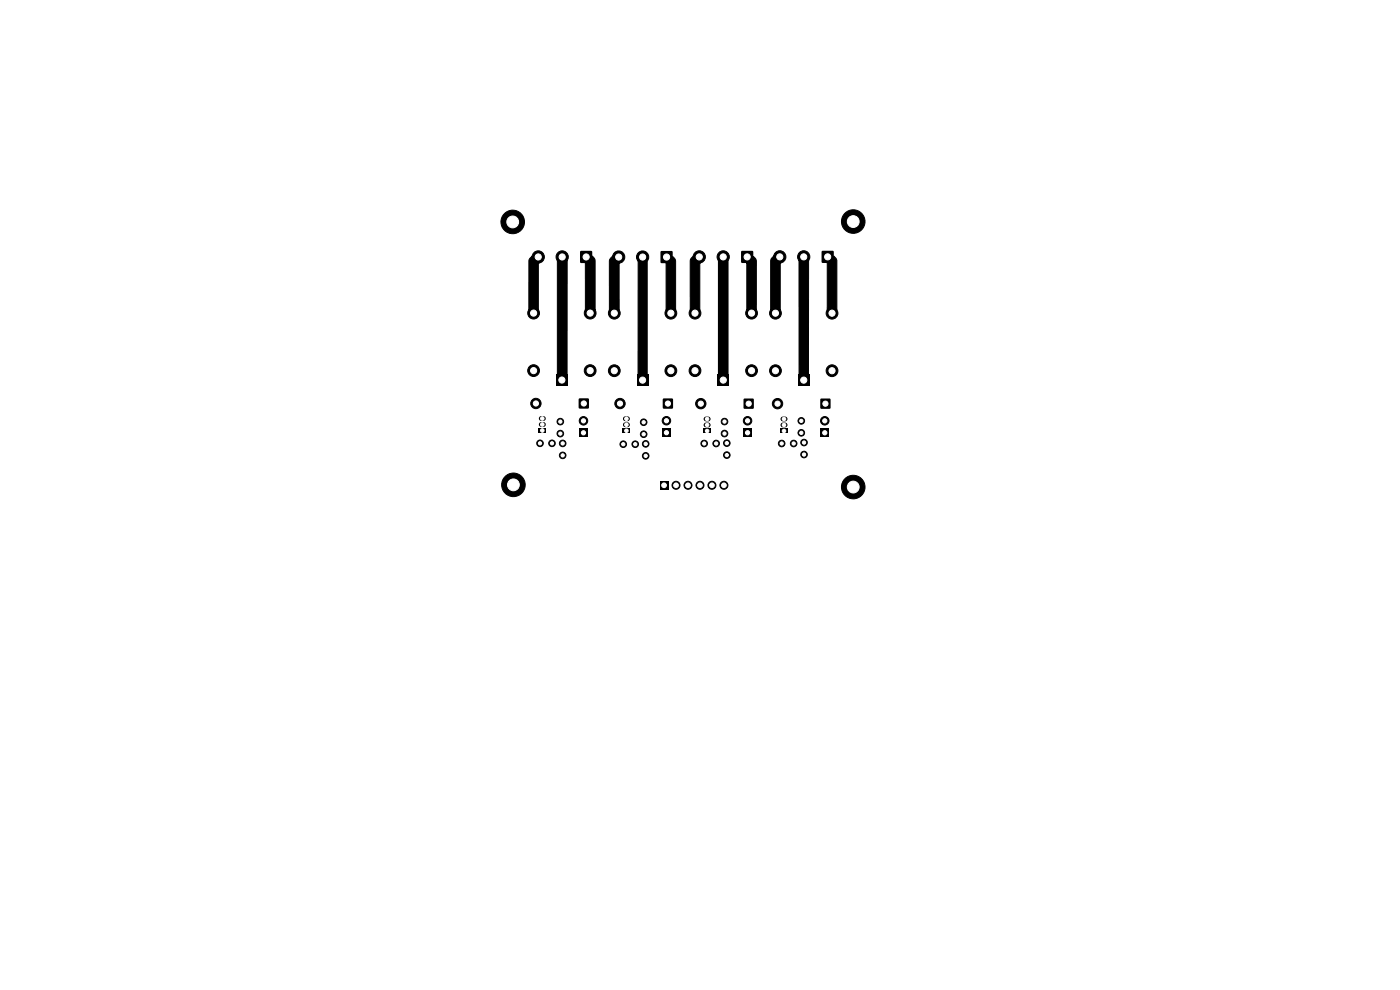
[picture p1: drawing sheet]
<svg xmlns="http://www.w3.org/2000/svg" width="297mm" height="210mm" viewBox="0 0 297 210" stroke-linecap="round" stroke-linejoin="round" font-family="sans-serif">
<path d="M112.6 54.6l.3-.3 1.4 1.5-.1 .1v9.8a1.24 1.24 0 0 0-2 0v-10.3v-.3zM118.2 55.3h2.1v24.1h-2.1zM124.2 55.7l1.4-1.4 .6 .7v10.8a1.27 1.27 0 0 0-2 0zM129.7 54.6l.3-.3 1.4 1.5v9.9h-.2a1.17 1.17 0 0 0-1.9 .3v-10.6zM135.4 55.3h1.9v24.1h-1.9zM142.7 54.4l.4 .5 .2 .5v10.3l-.4-.4a1.38 1.38 0 0 0-1.6 .4v-9.9zM146.7 54.7l.4-.4 1.4 1.5v9.9a1.28 1.28 0 0 0-2.1 0v-10.4zM152.4 55.3h2.1v24.2h-2.1zM158.4 55.8l1.4-1.4 .6 .6 .1 10.7a1.24 1.24 0 0 0-2.1 0zM164.2 54.3l1.4 1.5h-.1v10a1.24 1.24 0 0 0-2-.1v-10.5zM169.5 55.3h2v24.1h-2zM176.9 54.3l.4 .5 .2 .5v10.4a1.27 1.27 0 0 0-2 0l-.1-9.9z" fill="none" stroke="#000" stroke-width=".21"/>
<g fill="#000">
<path d="M112.6 54.6l.3-.3 1.4 1.5-.1 .1v9.8a1.24 1.24 0 0 0-2 0v-10.3v-.3zM123.1 53.3h2.5v2.4h-2.5zM124.2 55.7l1.4-1.4 .6 .7v10.8a1.27 1.27 0 0 0-2 0zM129.7 54.6l.3-.3 1.4 1.5v9.9h-.2a1.17 1.17 0 0 0-1.9 .3v-10.6zM135.4 55.3h1.9v24.1h-1.9zM140.2 53.3h2.4v2.5h-2.4zM142.7 54.4l.4 .5 .2 .5v10.3l-.4-.4a1.38 1.38 0 0 0-1.6 .4v-9.9zM146.7 54.7l.4-.4 1.4 1.5v9.9a1.28 1.28 0 0 0-2.1 0v-10.4zM157.3 53.3h2.4v2.4h-2.4zM158.4 55.8l1.4-1.4 .6 .6 .1 10.7a1.24 1.24 0 0 0-2.1 0zM164.2 54.3l1.4 1.5h-.1v10a1.24 1.24 0 0 0-2-.1v-10.5zM174.4 53.3h2.4v2.4h-2.4z"/>
<path d="M175.4 55.8l1.5-1.5 .6 .8v10.6a1.27 1.27 0 0 0-2 0zM118.2 55.3h2.1v24.1h-2.1zM117.9 79.4h2.6v2.5h-2.6zM135.1 79.4h2.5v2.5h-2.5zM152.4 55.3h2.1v24.2h-2.1zM152.2 79.4h2.5v2.5h-2.5zM169.5 55.3h2v24.1h-2zM169.3 79.4h2.5v2.5h-2.5zM114.3 90.8h1.5v1h-1.5zM122.9 90.9h1.8v1.8h-1.8zM122.8 84.6h2.1v2h-2.1zM132.1 90.8h1.5v1.1h-1.5z"/>
<path d="M140.5 90.9h1.8v1.8h-1.8zM140.7 84.6h2v2h-2zM149.3 90.9h1.5v1h-1.5zM157.7 90.9h1.8v1.8h-1.8zM157.8 84.6h2.1v2.1h-2.1zM165.6 90.9h1.5v1h-1.5zM174.1 90.9h1.8v1.8h-1.8zM174.1 84.6h2v2.1h-2zM140 102.1h1.7v1.7h-1.7z"/>
</g>
<g fill="#000" stroke="#000" stroke-width=".21">
<circle cx="108.8" cy="47.1" r="2.5"/>
<circle cx="114.2" cy="54.5" r="1.3"/>
<circle cx="119.3" cy="54.5" r="1.3"/>
<circle cx="131.2" cy="54.5" r="1.3"/>
<circle cx="136.3" cy="54.5" r="1.3"/>
<circle cx="148.3" cy="54.5" r="1.3"/>
<circle cx="153.4" cy="54.5" r="1.3"/>
<circle cx="165.4" cy="54.5" r="1.3"/>
<circle cx="170.5" cy="54.5" r="1.3"/>
<circle cx="181" cy="47" r="2.5"/>
<circle cx="113.2" cy="66.4" r="1.25"/>
<circle cx="113.2" cy="78.6" r="1.25"/>
<circle cx="125.2" cy="66.4" r="1.25"/>
<circle cx="125.2" cy="78.6" r="1.25"/>
<circle cx="130.3" cy="66.4" r="1.25"/>
<circle cx="130.3" cy="78.6" r="1.25"/>
<circle cx="142.3" cy="66.4" r="1.25"/>
<circle cx="142.3" cy="78.6" r="1.25"/>
<circle cx="147.4" cy="78.6" r="1.25"/>
<circle cx="147.4" cy="66.4" r="1.25"/>
<circle cx="159.4" cy="78.6" r="1.25"/>
<circle cx="159.4" cy="66.4" r="1.25"/>
<circle cx="164.5" cy="66.4" r="1.25"/>
<circle cx="164.5" cy="78.6" r="1.25"/>
<circle cx="176.5" cy="66.4" r="1.25"/>
<circle cx="176.5" cy="78.6" r="1.25"/>
<circle cx="113.7" cy="85.6" r="1.1"/>
<circle cx="114.6" cy="94" r=".7"/>
<circle cx="117.1" cy="94" r=".7"/>
<circle cx="118.9" cy="89.4" r=".7"/>
<circle cx="118.9" cy="92" r=".7"/>
<circle cx="119.4" cy="94.1" r=".7"/>
<circle cx="119.4" cy="96.6" r=".7"/>
<circle cx="123.8" cy="89.3" r=".9"/>
<circle cx="131.5" cy="85.6" r="1.1"/>
<circle cx="132.2" cy="94.2" r=".7"/>
<circle cx="134.8" cy="94.2" r=".7"/>
<circle cx="136.6" cy="92.1" r=".7"/>
<circle cx="136.6" cy="89.6" r=".7"/>
<circle cx="137" cy="96.7" r=".7"/>
<circle cx="137" cy="94.2" r=".7"/>
<circle cx="141.4" cy="89.2" r=".9"/>
<circle cx="148.7" cy="85.6" r="1.1"/>
<circle cx="149.4" cy="94.1" r=".7"/>
<circle cx="151.9" cy="94.1" r=".7"/>
<circle cx="153.7" cy="92" r=".7"/>
<circle cx="153.7" cy="89.4" r=".7"/>
<circle cx="154.2" cy="94" r=".7"/>
<circle cx="154.2" cy="96.5" r=".7"/>
<circle cx="158.6" cy="89.3" r=".9"/>
<circle cx="165" cy="85.6" r="1.1"/>
<circle cx="165.8" cy="94.1" r=".7"/>
<circle cx="168.4" cy="94.1" r=".7"/>
<circle cx="170" cy="89.3" r=".7"/>
<circle cx="170" cy="91.8" r=".7"/>
<circle cx="170.6" cy="96.4" r=".7"/>
<circle cx="170.6" cy="93.9" r=".7"/>
<circle cx="175" cy="89.3" r=".9"/>
<circle cx="108.9" cy="102.8" r="2.5"/>
<circle cx="143.4" cy="102.9" r=".85"/>
<circle cx="146" cy="102.9" r=".85"/>
<circle cx="148.5" cy="102.9" r=".85"/>
<circle cx="151" cy="102.9" r=".85"/>
<circle cx="153.6" cy="102.9" r=".85"/>
<circle cx="181" cy="103.3" r="2.5"/>
</g>
<path d="M114.8 90.1h.5M114.8 88.8h.5M132.7 90.1h.4M132.7 88.8h.4M149.8 90.2h.4M149.8 88.9h.4M166.1 90.2h.4M166.1 88.9h.4" fill="none" stroke="#000" stroke-width="1.1"/>
<g fill="#fff" stroke="#fff" stroke-width=".21">
<circle cx="170" cy="89.3" r=".35"/>
<circle cx="170" cy="91.8" r=".35"/>
<circle cx="158.6" cy="91.8" r=".45"/>
<circle cx="158.6" cy="89.3" r=".45"/>
<circle cx="153.4" cy="80.6" r=".65"/>
<circle cx="159.4" cy="78.6" r=".65"/>
<circle cx="159.4" cy="66.4" r=".65"/>
<circle cx="147.4" cy="66.4" r=".65"/>
<circle cx="147.4" cy="78.6" r=".65"/>
<circle cx="168.4" cy="94.1" r=".35"/>
<circle cx="165.8" cy="94.1" r=".35"/>
<circle cx="181" cy="47" r="1.25"/>
<circle cx="117.1" cy="94" r=".35"/>
<circle cx="114.6" cy="94" r=".35"/>
<circle cx="141.4" cy="54.5" r=".65"/>
<circle cx="136.3" cy="54.5" r=".65"/>
<circle cx="131.2" cy="54.5" r=".65"/>
<circle cx="119.4" cy="96.6" r=".35"/>
<circle cx="119.4" cy="94.1" r=".35"/>
<circle cx="108.8" cy="47.1" r="1.25"/>
<circle cx="150" cy="91.4" r=".38"/>
<circle cx="150" cy="90.2" r=".38"/>
<circle cx="150" cy="88.9" r=".38"/>
<circle cx="141.4" cy="91.8" r=".45"/>
<circle cx="141.4" cy="89.3" r=".45"/>
<circle cx="123.8" cy="85.6" r=".55"/>
<circle cx="113.7" cy="85.6" r=".55"/>
<circle cx="134.8" cy="94.2" r=".35"/>
<circle cx="132.2" cy="94.2" r=".35"/>
<circle cx="175.1" cy="85.6" r=".55"/>
<circle cx="164.9" cy="85.6" r=".55"/>
<circle cx="170.6" cy="96.4" r=".35"/>
<circle cx="170.6" cy="93.9" r=".35"/>
<circle cx="132.9" cy="91.4" r=".37"/>
<circle cx="132.9" cy="90.1" r=".37"/>
<circle cx="132.9" cy="88.8" r=".37"/>
<circle cx="158.8" cy="85.6" r=".55"/>
<circle cx="148.7" cy="85.6" r=".55"/>
<circle cx="141.7" cy="85.6" r=".55"/>
<circle cx="131.5" cy="85.6" r=".55"/>
<circle cx="123.8" cy="91.8" r=".45"/>
<circle cx="123.8" cy="89.3" r=".45"/>
<circle cx="158.5" cy="54.5" r=".65"/>
<circle cx="153.4" cy="54.5" r=".65"/>
<circle cx="148.3" cy="54.5" r=".65"/>
<circle cx="181" cy="103.3" r="1.25"/>
<circle cx="153.7" cy="89.4" r=".35"/>
<circle cx="153.7" cy="92" r=".35"/>
<circle cx="136.3" cy="80.6" r=".65"/>
<circle cx="142.3" cy="78.6" r=".65"/>
<circle cx="142.3" cy="66.4" r=".65"/>
<circle cx="130.3" cy="66.4" r=".65"/>
<circle cx="130.3" cy="78.6" r=".65"/>
<circle cx="166.3" cy="91.4" r=".37"/>
<circle cx="166.3" cy="90.2" r=".37"/>
<circle cx="166.3" cy="88.9" r=".37"/>
<circle cx="170.5" cy="80.6" r=".65"/>
<circle cx="176.5" cy="78.6" r=".65"/>
<circle cx="176.5" cy="66.4" r=".65"/>
<circle cx="164.5" cy="66.4" r=".65"/>
<circle cx="164.5" cy="78.6" r=".65"/>
<circle cx="115" cy="91.3" r=".38"/>
<circle cx="115" cy="90" r=".38"/>
<circle cx="115" cy="88.8" r=".38"/>
<circle cx="175.6" cy="54.5" r=".65"/>
<circle cx="170.5" cy="54.5" r=".65"/>
<circle cx="165.4" cy="54.5" r=".65"/>
<circle cx="108.9" cy="102.8" r="1.25"/>
<circle cx="119.2" cy="80.6" r=".65"/>
<circle cx="125.2" cy="78.6" r=".65"/>
<circle cx="125.2" cy="66.4" r=".65"/>
<circle cx="113.2" cy="66.4" r=".65"/>
<circle cx="113.2" cy="78.6" r=".65"/>
<circle cx="154.2" cy="96.5" r=".35"/>
<circle cx="154.2" cy="94" r=".35"/>
<circle cx="175" cy="91.8" r=".45"/>
<circle cx="175" cy="89.3" r=".45"/>
<circle cx="118.9" cy="89.4" r=".35"/>
<circle cx="118.9" cy="92" r=".35"/>
<circle cx="140.9" cy="102.9" r=".5"/>
<circle cx="143.4" cy="102.9" r=".5"/>
<circle cx="146" cy="102.9" r=".5"/>
<circle cx="148.5" cy="102.9" r=".5"/>
<circle cx="151" cy="102.9" r=".5"/>
<circle cx="153.6" cy="102.9" r=".5"/>
<circle cx="137" cy="96.7" r=".35"/>
<circle cx="137" cy="94.2" r=".35"/>
<circle cx="124.3" cy="54.5" r=".65"/>
<circle cx="119.3" cy="54.5" r=".65"/>
<circle cx="114.2" cy="54.5" r=".65"/>
<circle cx="136.5" cy="89.6" r=".35"/>
<circle cx="136.5" cy="92.1" r=".35"/>
<circle cx="151.9" cy="94.1" r=".35"/>
<circle cx="149.4" cy="94.1" r=".35"/>
</g>
</svg>
